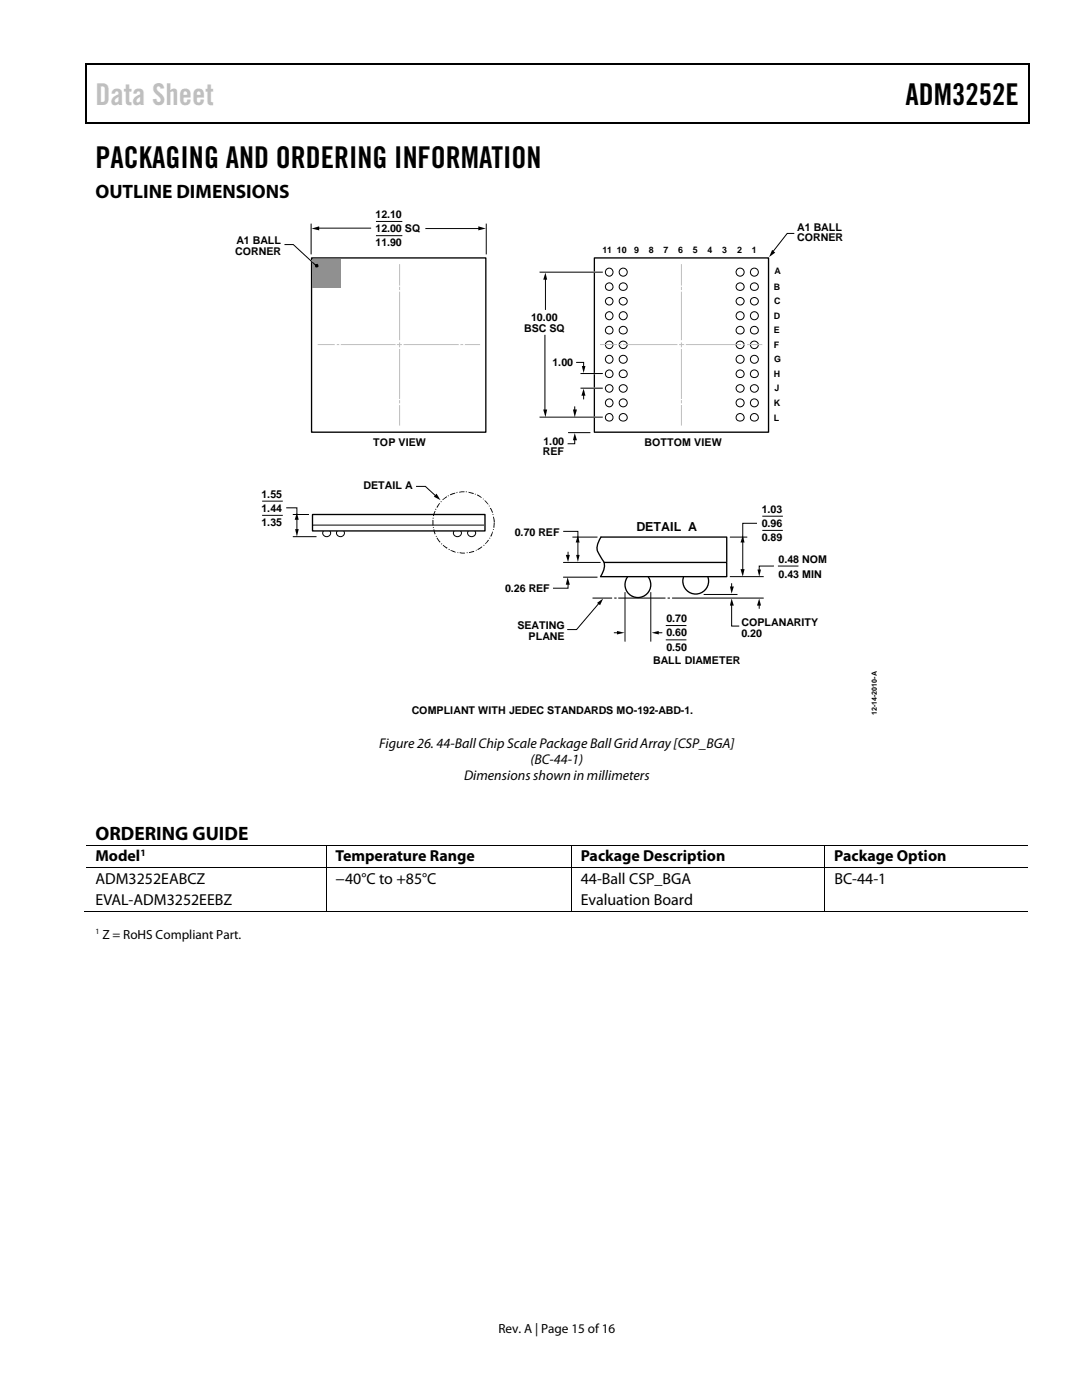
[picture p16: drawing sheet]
<svg xmlns="http://www.w3.org/2000/svg" width="216mm" height="279mm" viewBox="0 0 216 279" stroke-linecap="round" stroke-linejoin="round" font-family="sans-serif">
<defs><g id="words">
<text font-size="6" fill="#bfbfbf" x="19" y="21">Data Sheet</text>
<g font-size="6">
<text x="180.7" y="21">ADM3252E</text>
<text x="19" y="33.6">PACKAGING AND ORDERING INFORMATION</text>
</g>
<g font-size="3.9">
<text x="19" y="39.6">OUTLINE DIMENSIONS</text>
<text x="19" y="167.6">ORDERING GUIDE</text>
</g>
<g font-size="3.2">
<text x="19" y="171.9">Model</text>
<text x="67" y="171.9">Temperature Range</text>
<text x="115.9" y="171.9">Package Description</text>
<text x="166.5" y="171.9">Package Option</text>
<text x="19" y="176.4">ADM3252EABCZ</text>
<text x="67" y="176.4">−40°C to +85°C</text>
<text x="115.9" y="176.4">44-Ball CSP_BGA</text>
<text x="166.5" y="176.4">BC-44-1</text>
<text x="19" y="180.7">EVAL-ADM3252EEBZ</text>
<text x="115.9" y="180.7">Evaluation Board</text>
</g>
<g font-size="2.8">
<text x="75.6" y="149.2">Figure 26. 44-Ball Chip Scale Package Ball Grid Array [CSP_BGA]</text>
<text x="92.6" y="155.6">Dimensions shown in millimeters</text>
<text x="105.9" y="152.4">(BC-44-1)</text>
</g>
<g font-size="2.6">
<text x="20.4" y="187.3">Z = RoHS Compliant Part.</text>
<text x="99.5" y="266">Rev. A | Page 15 of 16</text>
</g>
<text font-size="2.5" x="127" y="106">DETAIL A</text>
<g font-size="2.1">
<text x="75" y="43.5">12.10</text>
<text x="75" y="46.3">12.00 SQ</text>
<text x="159.1" y="46.1">A1 BALL</text>
<text x="46.9" y="50.8">CORNER</text>
<text x="47.2" y="48.7">A1 BALL</text>
<text x="75" y="49.2">11.90</text>
<text x="159.1" y="48.2">CORNER</text>
<text x="106" y="64.2">10.00</text>
<text x="104.6" y="66.3">BSC SQ</text>
<text x="110.3" y="73">1.00</text>
<text x="74.5" y="88.9">TOP VIEW</text>
<text x="108.5" y="88.7">1.00</text>
<text x="128.6" y="89.1">BOTTOM VIEW</text>
<text x="108.3" y="90.8">REF</text>
<text x="52.2" y="99.3">1.55</text>
<text x="72.5" y="97.6">DETAIL A</text>
<text x="52.2" y="102.2">1.44</text>
<text x="52.2" y="105">1.35</text>
<text x="102.7" y="106.9">0.70 REF</text>
<text x="152" y="102.3">1.03</text>
<text x="152" y="105.2">0.96</text>
<text x="152" y="108">0.89</text>
<text x="155.4" y="112.4">0.48 NOM</text>
<text x="100.8" y="118.2">0.26 REF</text>
<text x="155.4" y="115.3">0.43 MIN</text>
<text x="103.2" y="125.5">SEATING</text>
<text x="133" y="124.2">0.70</text>
<text x="148" y="124.9">COPLANARITY</text>
<text x="105.5" y="127.7">PLANE</text>
<text x="133" y="127">0.60</text>
<text x="133" y="129.9">0.50</text>
<text x="148" y="127">0.20</text>
<text x="130.3" y="132.6">BALL DIAMETER</text>
<text x="82.1" y="142.4">COMPLIANT WITH JEDEC STANDARDS MO-192-ABD-1.</text>
</g>
<text font-size="1.9" x="28" y="170.9">1</text>
<g font-size="1.8">
<text x="120.2" y="50.4">11</text>
<text x="123.1" y="50.4">10</text>
<text x="126.5" y="50.4">9</text>
<text x="129.5" y="50.4">8</text>
<text x="132.4" y="50.4">7</text>
<text x="135.3" y="50.4">6</text>
<text x="138.3" y="50.4">5</text>
<text x="141.2" y="50.4">4</text>
<text x="144.1" y="50.4">3</text>
<text x="147.1" y="50.4">2</text>
<text x="150" y="50.4">1</text>
<text x="154.4" y="57.9">B</text>
<text x="154.5" y="54.8">A</text>
<text x="154.4" y="63.6">D</text>
<text x="154.5" y="60.7">C</text>
<text x="154.4" y="69.4">F</text>
<text x="154.4" y="66.5">E</text>
<text x="154.4" y="75.3">H</text>
<text x="154.5" y="72.2">G</text>
<text x="154.5" y="78">J</text>
<text x="154.4" y="81">K</text>
<text x="154.4" y="83.9">L</text>
</g>
<text font-size="1.6" x="19" y="186.5">1</text>
<text font-size="1.4" x="175" y="142.7" transform="rotate(-90 175 142.7)">12-14-2010-A</text>
</g></defs>
<path d="M17 12.7h.3v1h-.3zM205.2 12.7h.3v1h-.3zM205.2 12.7h.3v.3h-.3zM82.3 24.4h.3v.3h-.3zM205.2 24.4h.3v.3h-.3z" fill="#000"/>
<path d="M17 12.8h188.2M17.1 13.7v11M205.3 13.7v11M205.2 24.5h-188.2" fill="none" stroke="#000" stroke-width=".25"/>
<g fill="none" stroke="#000" stroke-width=".2">
<path d="M17.1 168.7h188M17.1 173.2h188M65.1 168.7v4.4M65.1 173.2v8.8M114 168.7v4.4M114 173.2v8.8M164.6 168.7v4.4M164.6 173.2v8.8M16.9 181.9h48.1M65.2 181.9h48.7M114.1 181.9h50.4M164.7 181.9h40.4"/>
<circle cx="121.5" cy="54.3" r=".77"/>
<circle cx="121.6" cy="57.2" r=".75"/>
<circle cx="124.4" cy="54.3" r=".8"/>
<circle cx="124.4" cy="57.2" r=".78"/>
<circle cx="147.7" cy="54.3" r=".8"/>
<circle cx="147.7" cy="57.2" r=".78"/>
<circle cx="150.5" cy="54.3" r=".8"/>
<circle cx="150.5" cy="57.2" r=".78"/>
<circle cx="121.5" cy="63" r=".77"/>
<circle cx="121.6" cy="71.7" r=".77"/>
<circle cx="121.6" cy="74.6" r=".76"/>
<circle cx="121.6" cy="65.9" r=".76"/>
<circle cx="121.6" cy="77.5" r=".75"/>
<circle cx="121.6" cy="60.1" r=".75"/>
<circle cx="121.6" cy="68.8" r=".75"/>
<circle cx="124.4" cy="63" r=".8"/>
<circle cx="124.4" cy="71.7" r=".8"/>
<circle cx="124.4" cy="74.6" r=".79"/>
<circle cx="124.4" cy="65.9" r=".79"/>
<circle cx="124.4" cy="77.5" r=".78"/>
<circle cx="124.4" cy="68.8" r=".78"/>
<circle cx="124.4" cy="60.1" r=".78"/>
<circle cx="147.7" cy="63" r=".8"/>
<circle cx="147.7" cy="71.7" r=".8"/>
<circle cx="147.7" cy="74.6" r=".79"/>
<circle cx="147.7" cy="65.9" r=".79"/>
<circle cx="147.7" cy="77.5" r=".78"/>
<circle cx="147.7" cy="68.8" r=".78"/>
<circle cx="147.7" cy="60.1" r=".78"/>
<circle cx="150.5" cy="63" r=".8"/>
<circle cx="150.5" cy="71.7" r=".8"/>
<circle cx="150.5" cy="74.6" r=".78"/>
<circle cx="150.5" cy="65.9" r=".78"/>
<circle cx="150.5" cy="77.5" r=".78"/>
<circle cx="150.5" cy="68.8" r=".78"/>
<circle cx="150.5" cy="60.1" r=".78"/>
<circle cx="121.6" cy="80.4" r=".77"/>
<circle cx="121.6" cy="83.3" r=".75"/>
<circle cx="124.4" cy="80.4" r=".8"/>
<circle cx="124.4" cy="83.3" r=".78"/>
<circle cx="147.7" cy="80.4" r=".8"/>
<circle cx="147.7" cy="83.3" r=".78"/>
<circle cx="150.5" cy="80.4" r=".8"/>
<circle cx="150.5" cy="83.3" r=".78"/>
<circle cx="65.2" cy="106.3" r=".77"/>
<circle cx="68" cy="106.3" r=".77"/>
<circle cx="91.3" cy="106.3" r=".78"/>
<circle cx="94.1" cy="106.3" r=".78"/>
</g>
<path d="M62.2 51.5h34.7v34.8h-34.7z" fill="none" stroke="#000" stroke-width=".27"/>
<path d="M62.4 102.7h34.4v3.3h-34.4z" fill="#fff" stroke="#000" stroke-width=".27"/>
<path d="M62.1 44.7v6M97 44.7v6M58.5 102.7h3.1M58.5 107.1h4.6M62.4 104.8h34.1M112.5 112.2h7.2M112.5 115.2h6.6M114.3 107.2h4.8M140.5 118.6h6.6M145.7 107.2h3.3M145.7 115.1h6.6" fill="none" stroke="#000" stroke-width=".2"/>
<g fill="none" stroke="#000" stroke-width=".27">
<path d="M118.6 51.5h34.8v34.8h-34.8zM119.9 107.2h25.1v4.9"/>
<circle cx="127.3" cy="116.7" r="2.59"/>
<circle cx="138.8" cy="116" r="2.57"/>
</g>
<path d="M120.5 112.2h24.5v2.9h-25.1z" fill="#fff"/>
<path d="M119.9 107.2l-.3 .6a2.57 2.57 0 0 0 .1 3.1l.3 .4a2.4 2.4 0 0 1 .2 3.2l-.4 .6M120.5 112.2h24.5v2.9h-25.1" fill="none" stroke="#000" stroke-width=".27"/>
<path d="M75.1 44.2h5.1M75.1 47h5.1M52.4 100h3.9M52.4 102.8h3.9M118.3 119.4h3.7M122.7 119.4h.2M123.5 119.4h9.2M133.3 119.4h.3M134.2 119.4h18.1M132.9 124.8h4M132.9 127.7h4" fill="none" stroke="#000" stroke-width=".2"/>
<path d="M62.4 51.6h5.6v5.7h-5.6z" fill="#919191"/>
<path d="M84.9 45.6h10.8" fill="none" stroke="#010101" stroke-width=".2"/>
<path d="M95.4 45.2l1.5 .4-1.5 .4z" fill="#010101"/>
<path d="M63.4 45.5h10.7" fill="none" stroke="#010101" stroke-width=".2"/>
<path d="M62.2 45.6l1.5-.4v.8z" fill="#010101"/>
<path d="M61.8 51.8l.6 .6M118.3 54.3h.6M118.3 77.5h.6M118.3 74.5h.6M118.3 83.2h.6" fill="none" stroke="#fff" stroke-width=".27"/>
<g fill="none" stroke="#000" stroke-width=".2">
<path d="M56.8 48.8h1.7l4.6 4.3M107.8 54.3h12.4M115.9 77.5h4.3M115.9 74.5h4.3M83 97.1h1.9l2.1 1.9M107.8 83.2h12.4M113.5 86.3h4.2M57.1 101.3h2.1v1.5M59.2 103.5v2.4M112.4 106h2.9v1.5M115.3 108v3M124.7 118.3v9.7"/>
<path d="M129.9 118.3v9.7M146 116.5v.8M148.2 108v5.9M151 104.4h-2.8v3.1M154.4 113h-2.9v.9M119.6 120.3l-4.6 5.3h-1.8M122.5 126.3h1M131.2 126.3h1M146 120.6v4.3h1.5M151.5 120.6v.8"/>
</g>
<g fill="#000">
<path d="M87.1 98.5l.8 1.3-1.3-.7zM58.9 105.6h.7l-.4 1.5zM59.2 102.3l.4 1.4h-.8zM115 110.7h.7l-.4 1.5zM115.3 106.8l.4 1.5h-.8zM145.6 117.1h.8l-.4 1.4zM147.8 113.6h.8l-.4 1.5zM148.2 106.8l.4 1.5h-.8zM151.2 113.7h.6l-.3 1.4zM119.1 120.3l1.3-.9-.7 1.4zM123.1 125.9l1.5 .4-1.5 .3zM130 126.3l1.4-.4v.7z"/>
<path d="M146 119.4l.4 1.5h-.8zM151.5 119.4l.3 1.5h-.8z"/>
<circle cx="63.2" cy="53" r=".37"/>
</g>
<g fill="none" stroke="#bcbec0" stroke-width=".2">
<path d="M79.7 52.8v4.1M79.7 57.3v.5M79.7 58.3v9.5M136 52.8v4.1M136 57.3v.5M136 58.3v9.5M63.5 68.8h3.2M67.3 68.8h.3M68.1 68.8h10.7M79.3 68.8h.8M79.7 68.4v.8M79.7 69.7v9.8"/>
<path d="M79.7 79.9v.5M80.6 68.8h10.8M92 68.8h.3M92.9 68.8h2.8M119.8 68.8h3.2M123.5 68.8h.4M124.4 68.8h10.7M135.6 68.8h.8M136 68.4v.8M136 69.7v9.8M136 79.9v.5M136.9 68.8h10.9"/>
<path d="M148.3 68.8h.3M149.2 68.8h2.8M79.7 80.9v3.9M136 80.9v3.9"/>
</g>
<path d="M108.8 55.6v6.2" fill="none" stroke="#010101" stroke-width=".2"/>
<path d="M108.8 54.4l.4 1.4h-.8z" fill="#010101"/>
<path d="M108.7 66.8v15.2" fill="none" stroke="#010101" stroke-width=".2"/>
<path d="M108.4 81.7h.8l-.4 1.5z" fill="#010101"/>
<path d="M158.5 46.6h-1.4l-2.9 3.7M115 72.3h1.5v1M116.5 78.7v.9M114.7 81.2v.8M114.7 87.6v1h-1.4M113.3 110.2v.8M113.3 116.4v1h-3M152.2 103h3.9M152.2 105.9h3.9M155.3 113h3.9" fill="none" stroke="#000" stroke-width=".2"/>
<g fill="#000">
<path d="M154.1 49.9l.6 .5-1.2 .9zM116.1 73h.7l-.3 1.5zM116.5 77.6l.3 1.4h-.8zM114.3 81.7h.8l-.4 1.5zM114.7 86.4l.4 1.5h-.8zM112.9 110.7h.8l-.4 1.5zM113.3 115.2l.4 1.5h-.8z"/>
<path d="M91.7 110.2l1.1 .1v.2l-1.1-.1zM93.1 110.2h.2v.2h-.2zM91.3 110.2h.1v.2zM93.6 110.2l1-.3v.2l-1 .3zM89.9 109.8l1 .3v.2l-1-.4zM94.9 109.8l.2-.1-.1 .2zM89.6 109.5l.2 .1-.1 .2-.2-.1zM95.3 109.6l.8-.5 .1 .1-.8 .6zM88.4 108.7l.9 .6-.2 .2-.8-.6zM96.4 108.8h.3l-.1 .2zM88 108.5h.2v.2zM97.4 107.7l.2 .1-.7 .8-.1-.1zM87.1 107.4l.2-.1 .6 .9-.2 .1zM97.7 107.3l.1 .1-.1 .1zM86.9 107l.2-.1 .1 .2-.2 .1zM98.3 106v.4l-.3 .7-.2-.1zM86.5 105.7l.2-.1 .2 1-.2 .1zM98.4 105.6h.1v.2h-.1zM86.4 105.2h.2v.1l-.2 .1zM98.5 104.3h.2l-.1 1h-.2zM86.3 103.7l.2 .2v.9l-.2 .1zM98.4 103.1h.1l.2 1.1h-.2zM86.4 103.3l.2 .1-.1 .1h-.2zM86.7 102h.2l-.3 1-.2-.1zM98.3 102.6h.1v.2zM97.7 101.4l.2-.1 .5 1h-.2zM86.9 101.5l.2 .1-.1 .2-.2-.1zM87.7 100.4l.1 .1-.5 .8-.2-.1zM97.5 101h.2zM96.8 99.8l.7 .8-.1 .1-.7-.8zM87.9 100.1h.3l-.2 .2zM88.2 99.7l.9-.7 .1 .2-.9 .6zM96.3 99.6h.2l-.1 .1zM95.3 98.7l.8 .6v.1l-.9-.6zM89.4 98.9l.2 .1h-.3zM89.8 98.7l1-.4v.2l-.9 .3zM94.8 98.5l.1 .3-.2-.1zM93.5 98.1l1.1 .3-.1 .2-1-.3zM91.1 98.2l.2-.1v.2l-.2 .1zM91.6 98.1h1.1v.1l-1.1 .1zM92.9 98.1h.2v.1h-.2z"/>
</g>
<use href="#words"/>
</svg>
